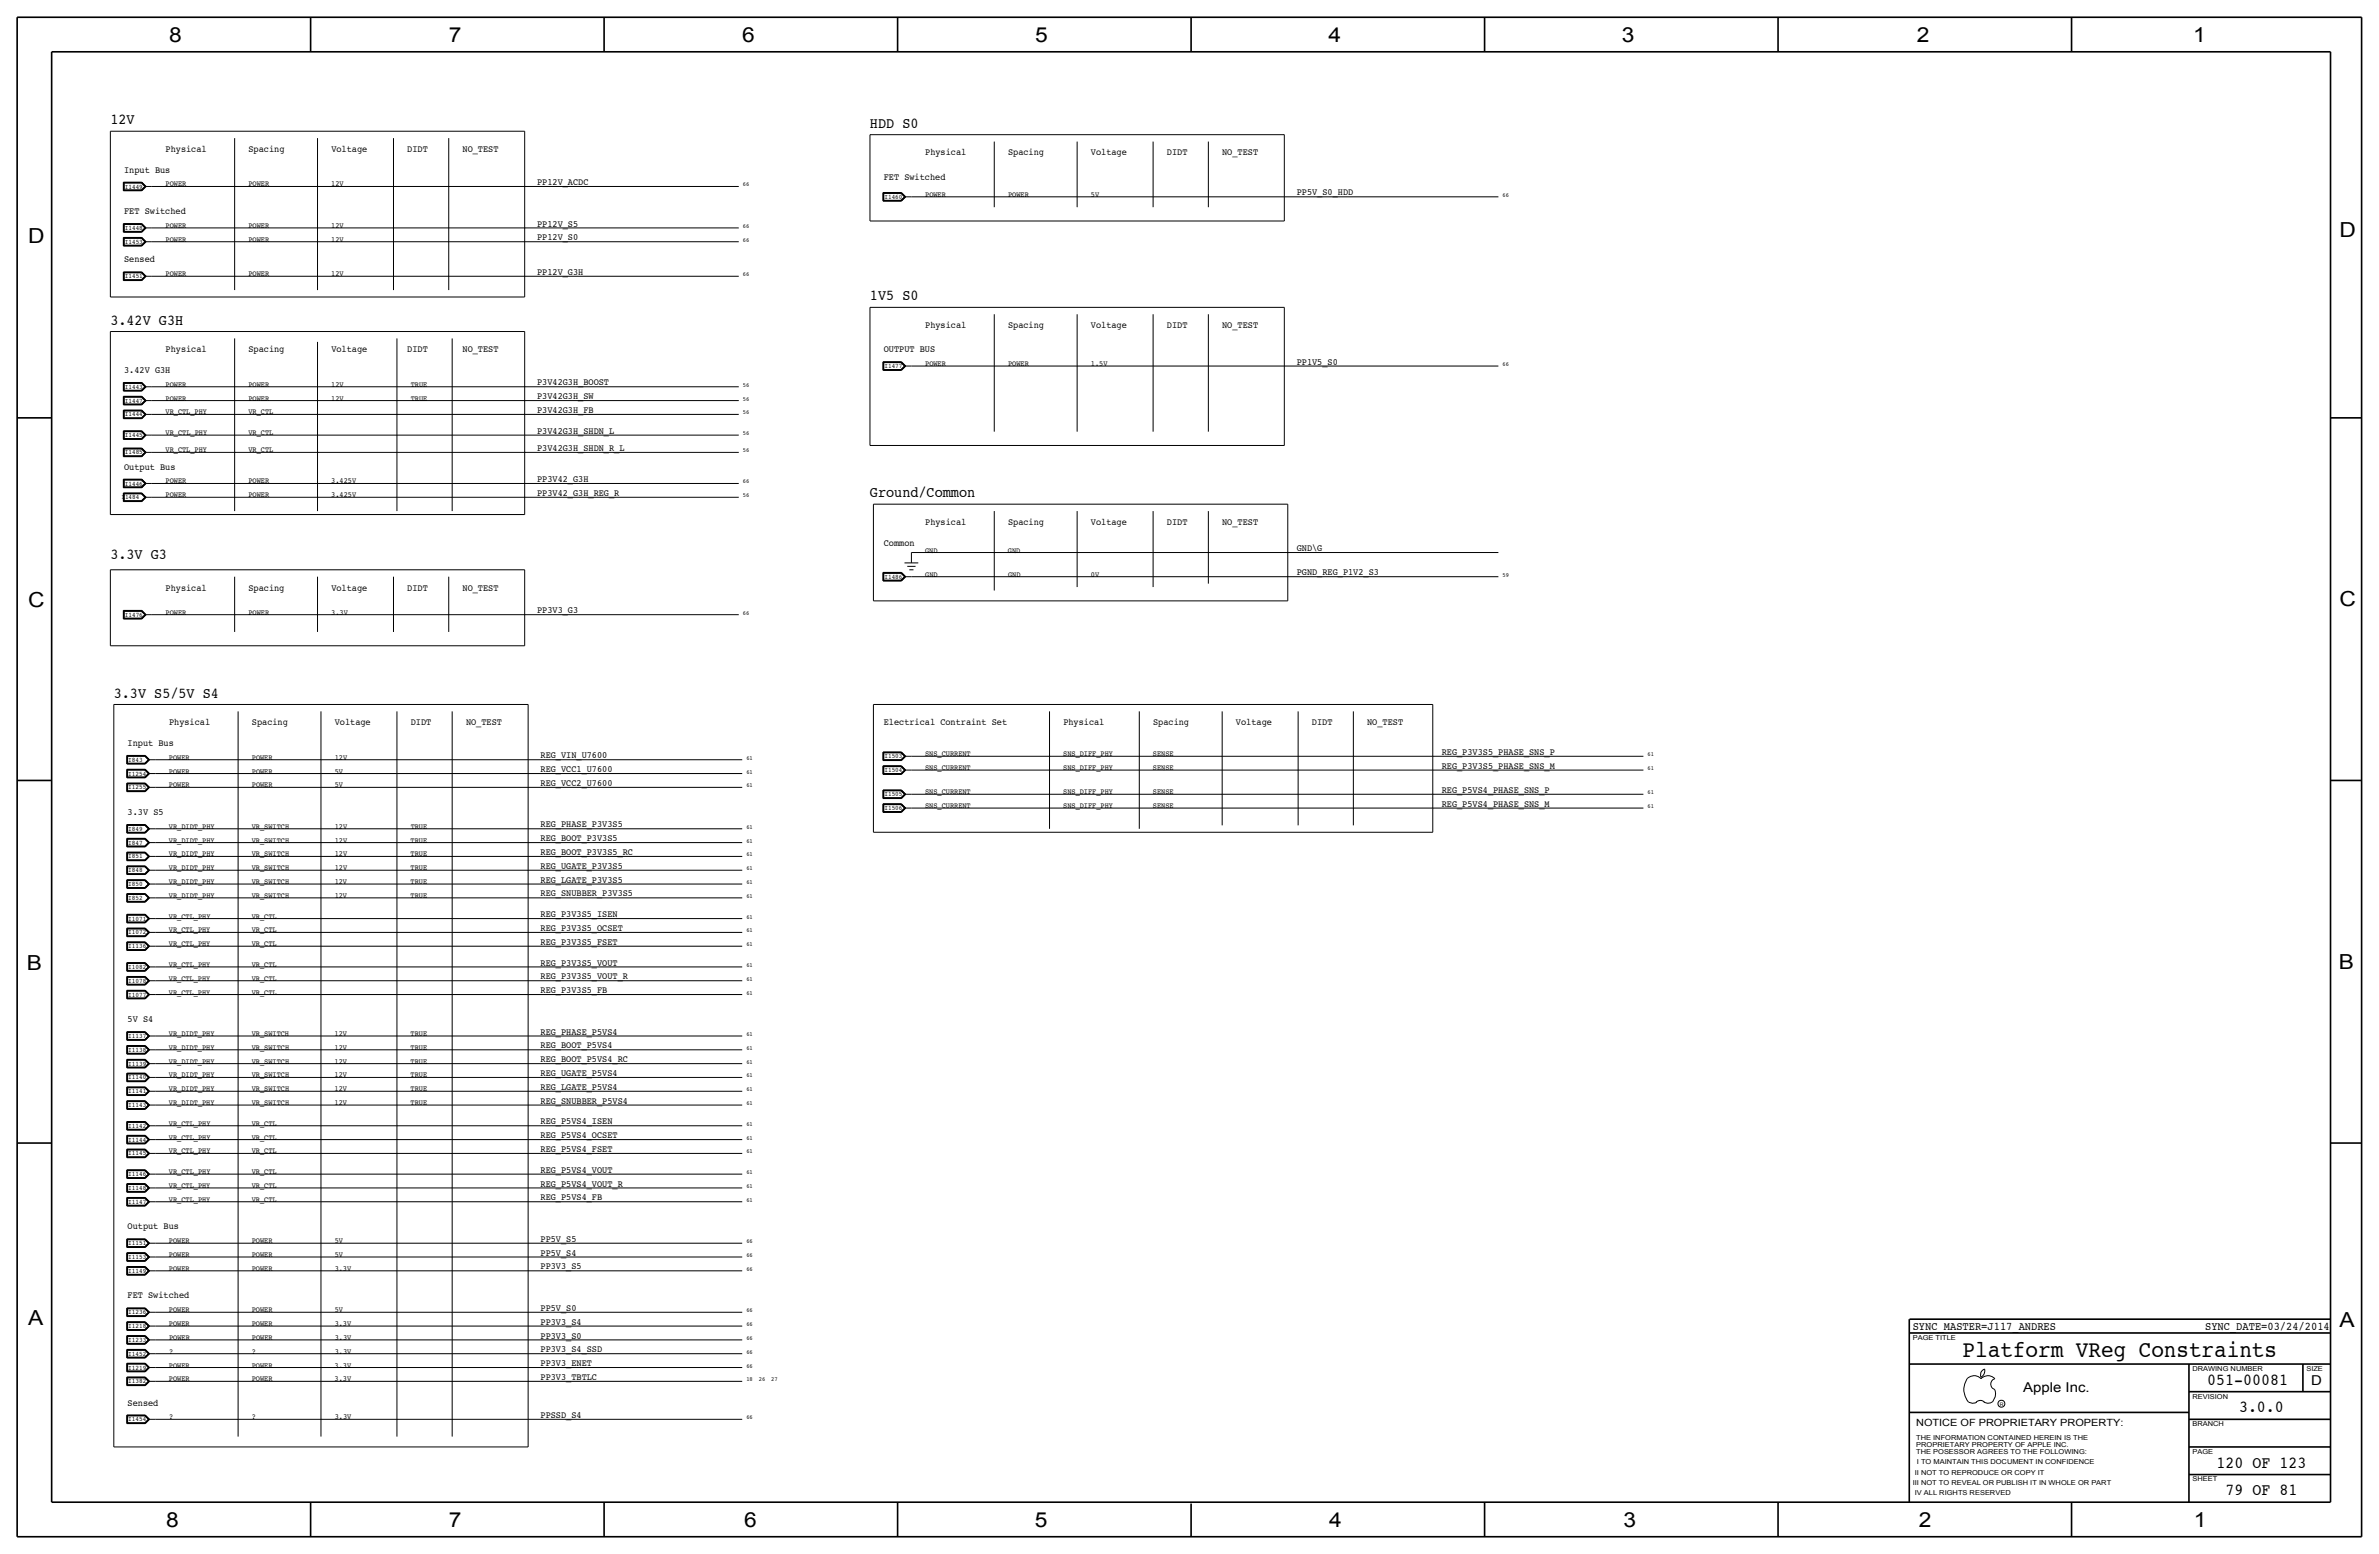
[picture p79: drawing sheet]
<svg xmlns="http://www.w3.org/2000/svg" width="875mm" height="572mm" viewBox="0 0 875 572" stroke-linecap="round" stroke-linejoin="round" font-family="sans-serif">
<defs><g id="words">
<text font-size="8.6" x="721.9" y="499.1">Platform VReg Constraints</text>
<g font-size="7.6">
<text x="62.2" y="15.5">8</text>
<text x="165" y="15.5">7</text>
<text x="273" y="15.5">6</text>
<text x="380.7" y="15.5">5</text>
<text x="488.6" y="15.5">4</text>
<text x="596.6" y="15.5">3</text>
<text x="705.1" y="15.5">2</text>
<text x="806.7" y="15.5">1</text>
<text x="10.4" y="89.4">D</text>
<text x="860.5" y="87.1">D</text>
<text x="10.4" y="223.3">C</text>
<text x="860.5" y="222.8">C</text>
<text x="9.8" y="356.6">B</text>
<text x="860.2" y="356.4">B</text>
<text x="10.4" y="487.4">A</text>
<text x="860.5" y="488.2">A</text>
<text x="61.2" y="561.6">8</text>
<text x="165" y="561.6">7</text>
<text x="273.8" y="561.6">6</text>
<text x="380.7" y="561.6">5</text>
<text x="488.9" y="561.6">4</text>
<text x="597.1" y="561.6">3</text>
<text x="705.8" y="561.6">2</text>
<text x="806.9" y="561.6">1</text>
</g>
<g font-size="6.2">
<text x="811.9" y="509.3">051-00081</text>
<text x="823.6" y="519.4">3.0.0</text>
<text x="815.3" y="539.8">120 OF 123</text>
<text x="818.6" y="549.9">79 OF 81</text>
</g>
<g font-size="5.6">
<text x="40.6" y="45.7">12V</text>
<text x="320" y="47">HDD S0</text>
<text x="320" y="110.5">1V5 S0</text>
<text x="40.6" y="119.4">3.42V G3H</text>
<text x="320" y="182.9">Ground/Common</text>
<text x="40.6" y="205.7">3.3V G3</text>
<text x="41.9" y="256.5">3.3V S5/5V S4</text>
</g>
<g font-size="5">
<text x="850.1" y="509.3">D</text>
<text x="744.2" y="511.8">Apple Inc.</text>
</g>
<g font-size="4.3">
<text x="703.5" y="488.9">SYNC_MASTER=J117_ANDRES</text>
<text x="811.1" y="488.9">SYNC_DATE=03/24/2014</text>
</g>
<text font-size="3.7" x="704.8" y="524.5">NOTICE OF PROPRIETARY PROPERTY:</text>
<g font-size="3.5">
<text x="60.9" y="55.9">Physical</text>
<text x="91.4" y="55.9">Spacing</text>
<text x="121.9" y="55.9">Voltage</text>
<text x="149.8" y="55.9">DIDT</text>
<text x="170.1" y="55.9">NO_TEST</text>
<text x="340.3" y="57.2">Physical</text>
<text x="370.8" y="57.2">Spacing</text>
<text x="401.3" y="57.2">Voltage</text>
<text x="429.2" y="57.2">DIDT</text>
<text x="449.5" y="57.2">NO_TEST</text>
<text x="45.7" y="63.5">Input Bus</text>
<text x="197.6" y="68.1">PP12V_ACDC</text>
<text x="325.1" y="66">FET Switched</text>
<text x="477" y="71.9">PP5V_S0_HDD</text>
<text x="45.7" y="78.7">FET Switched</text>
<text x="197.6" y="83.3">PP12V_S5</text>
<text x="197.6" y="88.4">PP12V_S0</text>
<text x="45.7" y="96.5">Sensed</text>
<text x="197.6" y="101.1">PP12V_G3H</text>
<text x="340.3" y="120.7">Physical</text>
<text x="370.8" y="120.7">Spacing</text>
<text x="401.3" y="120.7">Voltage</text>
<text x="429.2" y="120.7">DIDT</text>
<text x="449.5" y="120.6">NO_TEST</text>
<text x="60.9" y="129.5">Physical</text>
<text x="91.4" y="129.5">Spacing</text>
<text x="121.9" y="129.5">Voltage</text>
<text x="149.8" y="129.5">DIDT</text>
<text x="170.1" y="129.5">NO_TEST</text>
<text x="325.1" y="129.5">OUTPUT BUS</text>
<text x="45.7" y="137.2">3.42V G3H</text>
<text x="477" y="134.1">PP1V5_S0</text>
<text x="197.6" y="141.7">P3V42G3H_BOOST</text>
<text x="197.6" y="146.8">P3V42G3H_SW</text>
<text x="197.6" y="151.9">P3V42G3H_FB</text>
<text x="197.6" y="159.5">P3V42G3H_SHDN_L</text>
<text x="197.6" y="165.9">P3V42G3H_SHDN_R_L</text>
<text x="45.7" y="172.7">Output Bus</text>
<text x="197.6" y="177.3">PP3V42_G3H</text>
<text x="197.6" y="182.4">PP3V42_G3H_REG_R</text>
<text x="340.3" y="193">Physical</text>
<text x="370.8" y="193">Spacing</text>
<text x="401.3" y="193">Voltage</text>
<text x="429.2" y="193">DIDT</text>
<text x="449.5" y="193">NO_TEST</text>
<text x="325.1" y="200.7">Common</text>
<text x="477" y="202.7">GND\G</text>
<text x="477" y="211.6">PGND_REG_P1V2_S3</text>
<text x="60.9" y="217.2">Physical</text>
<text x="91.4" y="217.2">Spacing</text>
<text x="121.9" y="217.2">Voltage</text>
<text x="149.8" y="217.2">DIDT</text>
<text x="170.1" y="217.2">NO_TEST</text>
<text x="197.6" y="225.5">PP3V3_G3</text>
<text x="62.2" y="266.7">Physical</text>
<text x="92.7" y="266.7">Spacing</text>
<text x="123.1" y="266.7">Voltage</text>
<text x="151.1" y="266.7">DIDT</text>
<text x="171.4" y="266.7">NO_TEST</text>
<text x="325.1" y="266.7">Electrical Contraint Set</text>
<text x="391.1" y="266.7">Physical</text>
<text x="424.1" y="266.7">Spacing</text>
<text x="454.6" y="266.7">Voltage</text>
<text x="482.5" y="266.7">DIDT</text>
<text x="502.9" y="266.7">NO_TEST</text>
<text x="46.9" y="274.3">Input Bus</text>
<text x="198.8" y="278.9">REG_VIN_U7600</text>
<text x="530.3" y="277.6">REG_P3V3S5_PHASE_SNS_P</text>
<text x="198.8" y="284">REG_VCC1_U7600</text>
<text x="530.3" y="282.7">REG_P3V3S5_PHASE_SNS_M</text>
<text x="198.8" y="289">REG_VCC2_U7600</text>
<text x="530.3" y="291.6">REG_P5VS4_PHASE_SNS_P</text>
<text x="46.9" y="299.7">3.3V S5</text>
<text x="530.3" y="296.7">REG_P5VS4_PHASE_SNS_M</text>
<text x="198.8" y="304.3">REG_PHASE_P3V3S5</text>
<text x="198.8" y="309.4">REG_BOOT_P3V3S5</text>
<text x="198.8" y="314.4">REG_BOOT_P3V3S5_RC</text>
<text x="198.8" y="319.5">REG_UGATE_P3V3S5</text>
<text x="198.8" y="324.6">REG_LGATE_P3V3S5</text>
<text x="198.8" y="329.7">REG_SNUBBER_P3V3S5</text>
<text x="198.8" y="337.3">REG_P3V3S5_ISEN</text>
<text x="198.8" y="347.5">REG_P3V3S5_FSET</text>
<text x="198.8" y="342.4">REG_P3V3S5_OCSET</text>
<text x="198.8" y="355.1">REG_P3V3S5_VOUT</text>
<text x="198.8" y="365.2">REG_P3V3S5_FB</text>
<text x="198.8" y="360.2">REG_P3V3S5_VOUT_R</text>
<text x="46.9" y="375.9">5V S4</text>
<text x="198.8" y="380.5">REG_PHASE_P5VS4</text>
<text x="198.8" y="385.6">REG_BOOT_P5VS4</text>
<text x="198.8" y="395.7">REG_UGATE_P5VS4</text>
<text x="198.8" y="390.7">REG_BOOT_P5VS4_RC</text>
<text x="198.8" y="400.8">REG_LGATE_P5VS4</text>
<text x="198.8" y="405.9">REG_SNUBBER_P5VS4</text>
<text x="198.8" y="413.5">REG_P5VS4_ISEN</text>
<text x="198.8" y="418.6">REG_P5VS4_OCSET</text>
<text x="198.8" y="423.7">REG_P5VS4_FSET</text>
<text x="198.8" y="431.3">REG_P5VS4_VOUT</text>
<text x="198.8" y="436.4">REG_P5VS4_VOUT_R</text>
<text x="198.8" y="441.4">REG_P5VS4_FB</text>
<text x="46.9" y="452.1">Output Bus</text>
<text x="198.8" y="461.8">PP5V_S4</text>
<text x="198.8" y="456.7">PP5V_S5</text>
<text x="198.8" y="466.8">PP3V3_S5</text>
<text x="46.9" y="477.5">FET Switched</text>
<text x="198.8" y="482.1">PP5V_S0</text>
<text x="198.8" y="487.2">PP3V3_S4</text>
<text x="198.8" y="497.3">PP3V3_S4_SSD</text>
<text x="198.8" y="492.3">PP3V3_S0</text>
<text x="198.8" y="502.4">PP3V3_ENET</text>
<text x="198.8" y="507.5">PP3V3_TBTLC</text>
<text x="46.9" y="516.9">Sensed</text>
<text x="198.8" y="521.5">PPSSD_S4</text>
</g>
<g font-size="2.9">
<text x="60.9" y="68.6">POWER</text>
<text x="91.4" y="68.6">POWER</text>
<text x="121.9" y="68.6">12V</text>
<text x="340.3" y="72.4">POWER</text>
<text x="370.8" y="72.4">POWER</text>
<text x="401.3" y="72.4">5V</text>
<text x="60.9" y="83.8">POWER</text>
<text x="91.4" y="83.8">POWER</text>
<text x="121.9" y="83.8">12V</text>
<text x="60.9" y="88.9">POWER</text>
<text x="91.4" y="88.9">POWER</text>
<text x="121.9" y="88.9">12V</text>
<text x="60.9" y="101.6">POWER</text>
<text x="91.4" y="101.6">POWER</text>
<text x="121.9" y="101.6">12V</text>
<text x="340.3" y="134.6">POWER</text>
<text x="370.8" y="134.6">POWER</text>
<text x="401.3" y="134.6">1.5V</text>
<text x="60.9" y="142.2">POWER</text>
<text x="91.4" y="142.2">POWER</text>
<text x="121.9" y="142.2">12V</text>
<text x="151.1" y="142.2">TRUE</text>
<text x="60.9" y="147.3">POWER</text>
<text x="91.4" y="147.3">POWER</text>
<text x="121.9" y="147.3">12V</text>
<text x="151.1" y="147.3">TRUE</text>
<text x="60.9" y="152.4">VR_CTL_PHY</text>
<text x="91.4" y="152.4">VR_CTL</text>
<text x="60.9" y="160">VR_CTL_PHY</text>
<text x="91.4" y="160">VR_CTL</text>
<text x="60.9" y="166.4">VR_CTL_PHY</text>
<text x="91.4" y="166.4">VR_CTL</text>
<text x="60.9" y="177.8">POWER</text>
<text x="91.4" y="177.8">POWER</text>
<text x="121.9" y="177.8">3.425V</text>
<text x="60.9" y="182.9">POWER</text>
<text x="91.4" y="182.9">POWER</text>
<text x="121.9" y="182.9">3.425V</text>
<text x="340.2" y="203.2">GND</text>
<text x="370.7" y="203.2">GND</text>
<text x="340.3" y="212.1">GND</text>
<text x="370.8" y="212.1">GND</text>
<text x="401.3" y="212.1">0V</text>
<text x="60.9" y="226.1">POWER</text>
<text x="91.4" y="226.1">POWER</text>
<text x="121.8" y="226.1">3.3V</text>
<text x="62.2" y="279.4">POWER</text>
<text x="92.6" y="279.4">POWER</text>
<text x="123.1" y="279.4">12V</text>
<text x="340.3" y="278.1">SNS_CURRENT</text>
<text x="391.1" y="278.1">SNS_DIFF_PHY</text>
<text x="424.1" y="278.1">SENSE</text>
<text x="62.2" y="284.5">POWER</text>
<text x="92.6" y="284.5">POWER</text>
<text x="123.1" y="284.5">5V</text>
<text x="340.3" y="283.2">SNS_CURRENT</text>
<text x="391.1" y="283.2">SNS_DIFF_PHY</text>
<text x="424.1" y="283.2">SENSE</text>
<text x="62.2" y="289.6">POWER</text>
<text x="92.6" y="289.6">POWER</text>
<text x="123.1" y="289.6">5V</text>
<text x="340.3" y="292.1">SNS_CURRENT</text>
<text x="391.1" y="292.1">SNS_DIFF_PHY</text>
<text x="424.1" y="292.1">SENSE</text>
<text x="340.3" y="297.2">SNS_CURRENT</text>
<text x="391.1" y="297.2">SNS_DIFF_PHY</text>
<text x="424.1" y="297.2">SENSE</text>
<text x="62.2" y="304.8">VR_DIDT_PHY</text>
<text x="92.6" y="304.8">VR_SWITCH</text>
<text x="123.1" y="304.8">12V</text>
<text x="151.1" y="304.8">TRUE</text>
<text x="62.1" y="309.9">VR_DIDT_PHY</text>
<text x="92.6" y="309.9">VR_SWITCH</text>
<text x="123.1" y="309.9">12V</text>
<text x="151" y="309.9">TRUE</text>
<text x="62.1" y="315">VR_DIDT_PHY</text>
<text x="92.6" y="315">VR_SWITCH</text>
<text x="123.1" y="315">12V</text>
<text x="151" y="315">TRUE</text>
<text x="62.1" y="320">VR_DIDT_PHY</text>
<text x="92.6" y="320">VR_SWITCH</text>
<text x="123.1" y="320">12V</text>
<text x="151" y="320">TRUE</text>
<text x="62.1" y="325.1">VR_DIDT_PHY</text>
<text x="92.6" y="325.1">VR_SWITCH</text>
<text x="123.1" y="325.1">12V</text>
<text x="151" y="325.1">TRUE</text>
<text x="62.1" y="330.2">VR_DIDT_PHY</text>
<text x="92.6" y="330.2">VR_SWITCH</text>
<text x="123.1" y="330.2">12V</text>
<text x="151" y="330.2">TRUE</text>
<text x="62.1" y="337.8">VR_CTL_PHY</text>
<text x="92.6" y="337.8">VR_CTL</text>
<text x="62.1" y="348">VR_CTL_PHY</text>
<text x="62.1" y="342.9">VR_CTL_PHY</text>
<text x="92.6" y="348">VR_CTL</text>
<text x="92.6" y="342.9">VR_CTL</text>
<text x="62.1" y="355.6">VR_CTL_PHY</text>
<text x="92.6" y="355.6">VR_CTL</text>
<text x="62.1" y="365.8">VR_CTL_PHY</text>
<text x="62.1" y="360.7">VR_CTL_PHY</text>
<text x="92.6" y="365.8">VR_CTL</text>
<text x="92.6" y="360.7">VR_CTL</text>
<text x="62.1" y="381">VR_DIDT_PHY</text>
<text x="92.6" y="381">VR_SWITCH</text>
<text x="123.1" y="381">12V</text>
<text x="151" y="381">TRUE</text>
<text x="62.1" y="386.1">VR_DIDT_PHY</text>
<text x="92.6" y="386.1">VR_SWITCH</text>
<text x="123.1" y="386.1">12V</text>
<text x="151" y="386.1">TRUE</text>
<text x="62.1" y="391.2">VR_DIDT_PHY</text>
<text x="92.6" y="391.2">VR_SWITCH</text>
<text x="123.1" y="391.2">12V</text>
<text x="151" y="391.2">TRUE</text>
<text x="62.1" y="396.2">VR_DIDT_PHY</text>
<text x="62.1" y="401.3">VR_DIDT_PHY</text>
<text x="92.6" y="396.2">VR_SWITCH</text>
<text x="92.6" y="401.3">VR_SWITCH</text>
<text x="123.1" y="396.2">12V</text>
<text x="123.1" y="401.3">12V</text>
<text x="151" y="396.2">TRUE</text>
<text x="151" y="401.3">TRUE</text>
<text x="62.1" y="406.4">VR_DIDT_PHY</text>
<text x="92.6" y="406.4">VR_SWITCH</text>
<text x="123.1" y="406.4">12V</text>
<text x="151" y="406.4">TRUE</text>
<text x="62.1" y="414">VR_CTL_PHY</text>
<text x="62.1" y="419.1">VR_CTL_PHY</text>
<text x="92.6" y="414">VR_CTL</text>
<text x="92.6" y="419.1">VR_CTL</text>
<text x="62.1" y="424.2">VR_CTL_PHY</text>
<text x="92.6" y="424.2">VR_CTL</text>
<text x="62.1" y="431.8">VR_CTL_PHY</text>
<text x="92.6" y="431.8">VR_CTL</text>
<text x="62.1" y="436.9">VR_CTL_PHY</text>
<text x="92.6" y="436.9">VR_CTL</text>
<text x="62.1" y="442">VR_CTL_PHY</text>
<text x="92.6" y="442">VR_CTL</text>
<text x="62.1" y="457.2">POWER</text>
<text x="92.6" y="457.2">POWER</text>
<text x="123.1" y="457.2">5V</text>
<text x="62.1" y="462.3">POWER</text>
<text x="62.1" y="467.4">POWER</text>
<text x="92.6" y="462.3">POWER</text>
<text x="92.6" y="467.4">POWER</text>
<text x="123.1" y="467.4">3.3V</text>
<text x="123.1" y="462.3">5V</text>
<text x="62.1" y="482.6">POWER</text>
<text x="92.6" y="482.6">POWER</text>
<text x="123.1" y="482.6">5V</text>
<text x="62.1" y="487.7">POWER</text>
<text x="92.6" y="487.7">POWER</text>
<text x="123.1" y="487.7">3.3V</text>
<text x="62.2" y="492.8">POWER</text>
<text x="62.2" y="497.8">?</text>
<text x="92.7" y="492.8">POWER</text>
<text x="92.7" y="497.8">?</text>
<text x="123.1" y="492.8">3.3V</text>
<text x="123.1" y="497.8">3.3V</text>
<text x="62.1" y="502.9">POWER</text>
<text x="92.6" y="502.9">POWER</text>
<text x="123.1" y="502.9">3.3V</text>
<text x="62.1" y="508">POWER</text>
<text x="92.6" y="508">POWER</text>
<text x="123.1" y="508">3.3V</text>
<text x="62.2" y="522">?</text>
<text x="92.7" y="522">?</text>
<text x="123.1" y="522">3.3V</text>
</g>
<g font-size="2.5">
<text x="45.9" y="69.3">I1449</text>
<text x="325.3" y="73.1">I1460</text>
<text x="45.9" y="89.7">I1453</text>
<text x="45.9" y="84.6">I1448</text>
<text x="45.9" y="102.4">I1451</text>
<text x="325.3" y="135.4">I1477</text>
<text x="45.9" y="143">I1443</text>
<text x="45.9" y="148.1">I1447</text>
<text x="45.9" y="153.2">I1444</text>
<text x="45.9" y="160.8">I1445</text>
<text x="45.9" y="167.1">I1485</text>
<text x="45.9" y="178.6">I1446</text>
<text x="44.7" y="183.6">I1484</text>
<text x="325.3" y="212.8">I1486</text>
<text x="45.9" y="226.8">I1476</text>
<text x="47.2" y="280.2">I843</text>
<text x="325.3" y="278.9">I1503</text>
<text x="47.2" y="285.2">I1254</text>
<text x="325.3" y="284">I1504</text>
<text x="47.2" y="290.3">I1255</text>
<text x="325.3" y="292.9">I1505</text>
<text x="325.3" y="297.9">I1506</text>
<text x="47.2" y="305.6">I849</text>
<text x="47.2" y="310.6">I847</text>
<text x="47.2" y="315.7">I851</text>
<text x="47.2" y="320.8">I848</text>
<text x="47.2" y="325.9">I850</text>
<text x="47.2" y="331">I852</text>
<text x="47.2" y="338.6">I1071</text>
<text x="47.2" y="343.6">I1072</text>
<text x="47.2" y="348.7">I1136</text>
<text x="47.2" y="356.3">I1082</text>
<text x="47.2" y="361.4">I1078</text>
<text x="47.2" y="366.5">I1077</text>
<text x="47.2" y="381.7">I1137</text>
<text x="47.2" y="386.8">I1138</text>
<text x="47.2" y="391.9">I1139</text>
<text x="47.2" y="397">I1140</text>
<text x="47.2" y="407.2">I1143</text>
<text x="47.2" y="402.1">I1141</text>
<text x="47.2" y="419.9">I1144</text>
<text x="47.2" y="414.8">I1142</text>
<text x="47.2" y="424.9">I1145</text>
<text x="47.2" y="437.6">I1148</text>
<text x="47.2" y="432.6">I1146</text>
<text x="47.2" y="442.7">I1147</text>
<text x="47.2" y="458">I1151</text>
<text x="47.2" y="463">I1153</text>
<text x="47.2" y="468.1">I1149</text>
<text x="47.2" y="483.4">I1236</text>
<text x="47.2" y="488.4">I1218</text>
<text x="47.2" y="493.5">I1233</text>
<text x="703.5" y="492.8">PAGE TITLE</text>
<text x="47.2" y="498.6">I1452</text>
<text x="47.2" y="503.7">I1219</text>
<text x="47.2" y="508.8">I1382</text>
<text x="806.4" y="504.2">DRAWING NUMBER</text>
<text x="848.3" y="504.2">SIZE</text>
<text x="806.4" y="514.4">REVISION</text>
<text x="47.2" y="522.7">I1454</text>
<text x="806.4" y="524.5">BRANCH</text>
<text x="704.8" y="532.1">PROPRIETARY PROPERTY OF APPLE INC.</text>
<text x="704.8" y="529.6">THE INFORMATION CONTAINED HEREIN IS THE</text>
<text x="704.8" y="534.7">THE POSESSOR AGREES TO THE FOLLOWING:</text>
<text x="705.1" y="538.5">I TO MAINTAIN THIS DOCUMENT IN CONFIDENCE</text>
<text x="806.4" y="534.7">PAGE</text>
<text x="704.3" y="542.3">II NOT TO REPRODUCE OR COPY IT</text>
<text x="806.4" y="544.8">SHEET</text>
<text x="703.5" y="546.1">III NOT TO REVEAL OR PUBLISH IT IN WHOLE OR PART</text>
<text x="704.3" y="549.9">IV ALL RIGHTS RESERVED</text>
</g>
<g font-size="2.3">
<text x="273.3" y="68.6">66</text>
<text x="552.7" y="72.4">66</text>
<text x="273.3" y="83.8">66</text>
<text x="273.3" y="88.9">66</text>
<text x="273.3" y="101.6">66</text>
<text x="552.7" y="134.6">66</text>
<text x="273.3" y="142.2">56</text>
<text x="273.3" y="147.3">56</text>
<text x="273.3" y="152.4">56</text>
<text x="273.3" y="160">56</text>
<text x="273.3" y="166.4">56</text>
<text x="273.3" y="177.8">66</text>
<text x="273.3" y="182.9">56</text>
<text x="552.7" y="212.1">59</text>
<text x="273.3" y="226.1">66</text>
<text x="274.5" y="279.4">61</text>
<text x="606" y="278.1">61</text>
<text x="274.5" y="284.5">61</text>
<text x="606" y="283.2">61</text>
<text x="274.5" y="289.6">61</text>
<text x="606" y="292.1">61</text>
<text x="606" y="297.2">61</text>
<text x="274.5" y="304.8">61</text>
<text x="274.5" y="309.9">61</text>
<text x="274.5" y="315">61</text>
<text x="274.5" y="320">61</text>
<text x="274.5" y="325.1">61</text>
<text x="274.5" y="330.2">61</text>
<text x="274.5" y="337.8">61</text>
<text x="274.5" y="348">61</text>
<text x="274.5" y="342.9">61</text>
<text x="274.5" y="355.6">61</text>
<text x="274.5" y="365.8">61</text>
<text x="274.5" y="360.7">61</text>
<text x="274.5" y="381">61</text>
<text x="274.5" y="386.1">61</text>
<text x="274.5" y="391.2">61</text>
<text x="274.5" y="396.2">61</text>
<text x="274.5" y="401.3">61</text>
<text x="274.5" y="406.4">61</text>
<text x="274.5" y="414">61</text>
<text x="274.5" y="419.1">61</text>
<text x="274.5" y="424.2">61</text>
<text x="274.5" y="431.8">61</text>
<text x="274.5" y="436.9">61</text>
<text x="274.5" y="442">61</text>
<text x="274.5" y="457.2">66</text>
<text x="274.5" y="467.4">66</text>
<text x="274.5" y="462.3">66</text>
<text x="274.5" y="482.6">66</text>
<text x="274.5" y="487.7">66</text>
<text x="274.5" y="497.8">66</text>
<text x="274.5" y="492.8">66</text>
<text x="274.5" y="502.9">66</text>
<text x="274.5" y="508">18</text>
<text x="279.1" y="508">26</text>
<text x="283.7" y="508">27</text>
<text x="274.5" y="522">66</text>
</g>
<text font-size="1.8" x="735.5" y="516.9">R</text>
</g></defs>
<g fill="none" stroke="#000" stroke-width=".37">
<path d="M40.6 48.3v60.9zM40.6 48.3h152.4zM86.3 50.8v55.9zM116.8 50.8v55.9zM144.7 50.8v55.9zM165 50.8v55.9zM193 48.3v60.9zM320 49.5v31.8zM320 49.5h152.4zM365.7 52.1v24.1zM396.2 52.1v24.1zM424.1 52.1v24.1z"/>
<path d="M444.4 52.1v24.1zM472.4 49.5v31.8zM45.4 67v3.2zM45.4 70.2h6.8zM45.4 67h6.8zM45.5 67.1h6.6zM45.5 67.1v3zM45.5 70.1h6.6zM45.6 67.2v2.8zM45.6 70h6.5zM45.6 67.2h6.5zM45.7 67.3h6.3z"/>
<path d="M45.7 67.3v2.6zM45.7 69.9h6.3zM52 67.3l1.3 1.3zM52.1 70l1.3-1.4zM52.1 67.2l1.3 1.4zM52.1 67.1l1.5 1.5zM52.1 70.1l1.5-1.5zM52.2 70.2l1.5-1.6zM52.2 67l1.5 1.6zM53.3 68.6l-1.3 1.3zM53.3 68.6h2.5zM55.8 68.6h215.9z"/>
<path d="M324.8 70.8v3.2zM324.8 74h6.8zM324.8 70.8h6.8zM324.9 70.9v3zM324.9 73.9h6.6zM324.9 70.9h6.6zM325 71h6.5zM325 71v2.8zM325 73.8h6.5zM325.1 71.1h6.3zM325.1 71.1v2.6zM325.1 73.7h6.3z"/>
<path d="M331.4 71.1l1.3 1.3zM331.5 73.8l1.3-1.4zM331.5 71l1.3 1.4zM331.5 70.9l1.5 1.5zM331.5 73.9l1.5-1.5zM331.6 70.8l1.5 1.6zM331.6 74l1.5-1.6zM332.7 72.4h2.5zM332.7 72.4l-1.3 1.3zM335.2 72.4h215.9zM45.4 87.3v3.2zM45.4 90.5h6.8z"/>
<path d="M45.4 82.2v3.2zM45.4 85.4h6.8zM45.4 87.3h6.8zM45.4 82.2h6.8zM45.5 87.4h6.6zM45.5 82.3h6.6zM45.5 87.4v3zM45.5 90.4h6.6zM45.5 82.3v3zM45.5 85.3h6.6zM45.6 87.5v2.8zM45.6 90.3h6.5z"/>
<path d="M45.6 82.4v2.8zM45.6 85.2h6.5zM45.6 87.5h6.5zM45.6 82.4h6.5zM45.7 87.6h6.3zM45.7 87.6v2.6zM45.7 90.2h6.3zM45.7 82.6h6.3zM45.7 82.6v2.5zM45.7 85.1h6.3zM52 90.2l1.3-1.3zM52 85.1l1.3-1.3z"/>
<path d="M52 87.6l1.3 1.3zM52 82.5l1.3 1.3zM52.1 90.3l1.3-1.4zM52.1 85.2l1.3-1.4zM52.1 87.5l1.3 1.4zM52.1 82.4l1.3 1.4zM52.1 87.4l1.5 1.5zM52.1 82.3l1.5 1.5zM52.1 90.4l1.5-1.5zM52.1 85.3l1.5-1.5zM52.2 90.5l1.5-1.6zM52.2 85.4l1.5-1.6z"/>
<path d="M52.2 87.3l1.5 1.6zM52.2 82.2l1.5 1.6zM53.3 88.9h2.5zM53.3 83.8h2.5zM55.8 88.9h215.9zM55.8 83.8h215.9zM320 81.3h152.4zM40.6 109.2h152.4zM45.4 100v3.2zM45.4 103.2h6.8zM45.4 100h6.8zM45.5 100.1h6.6z"/>
<path d="M45.5 100.1v3zM45.5 103.1h6.6zM45.6 100.2v2.8zM45.6 103h6.5zM45.6 100.2h6.5zM45.7 100.3h6.3zM45.7 100.3v2.6zM45.7 102.9h6.3zM52 102.9l1.3-1.3zM52 100.3l1.3 1.3zM52.1 103l1.3-1.4zM52.1 100.2l1.3 1.4z"/>
<path d="M52.1 100.1l1.5 1.5zM52.1 103.1l1.5-1.5zM52.2 103.2l1.5-1.6zM52.2 100l1.5 1.6zM53.3 101.6h2.5zM55.8 101.6h215.9zM320 113v50.8zM320 113h152.4zM365.7 115.6v43.1zM396.2 115.6v43.1zM424.1 115.6v43.1zM444.4 115.6v43.1z"/>
<path d="M472.4 113v50.8zM40.6 121.9v67.3zM40.6 121.9h152.4zM86.3 124.5v63.5zM116.8 125.7v62.3zM146 124.5v63.5zM166.3 124.5v63.5zM193 121.9v67.3zM324.8 133v3.2zM324.8 136.2h6.8zM324.8 133h6.8zM324.9 133.1v3z"/>
<path d="M324.9 136.1h6.6zM324.9 133.1h6.6zM325 133.2h6.5zM325 133.2v2.8zM325 136h6.5zM325.1 133.4h6.3zM325.1 133.4v2.5zM325.1 135.9h6.3zM331.4 133.3l1.3 1.3zM331.5 136l1.3-1.4zM331.5 133.2l1.3 1.4zM331.5 133.1l1.5 1.5z"/>
<path d="M331.5 136.1l1.5-1.5zM331.6 133l1.5 1.6zM331.6 136.2l1.5-1.6zM332.7 134.6h2.5zM332.7 134.6l-1.3 1.3zM335.2 134.6h215.9zM45.4 145.7v3.2zM45.4 148.9h6.8zM45.4 158.4v3.2zM45.4 150.8v3.2zM45.4 154h6.8zM45.4 140.7v3.1z"/>
<path d="M45.4 143.8h6.8zM45.4 145.7h6.8zM45.4 158.4h6.8zM45.4 150.8h6.8zM45.4 140.7h6.8zM45.5 145.8h6.6zM45.5 158.5h6.6zM45.5 150.9h6.6zM45.5 140.8h6.6zM45.5 145.8v3zM45.5 148.8h6.6zM45.5 158.5v3z"/>
<path d="M45.5 150.9v3zM45.5 153.9h6.6zM45.5 140.8v2.9zM45.5 143.7h6.6zM45.6 145.9v2.8zM45.6 148.7h6.5zM45.6 158.6v2.8zM45.6 151v2.8zM45.6 153.8h6.5zM45.6 140.9v2.7zM45.6 143.6h6.5zM45.6 145.9h6.5z"/>
<path d="M45.6 158.6h6.5zM45.6 151h6.5zM45.6 140.9h6.5zM45.7 146.1h6.3zM45.7 146.1v2.5zM45.7 148.6h6.3zM45.7 158.8h6.3zM45.7 158.8v2.5zM45.7 151.1h6.3zM45.7 151.1v2.6zM45.7 153.7h6.3zM45.7 141h6.3z"/>
<path d="M45.7 141v2.5zM45.7 143.5h6.3zM52 148.6l1.3-1.3zM52 153.7l1.3-1.3zM52 143.5l1.3-1.3zM52 146l1.3 1.3zM52 158.7l1.3 1.3zM52 151.1l1.3 1.3zM52 141l1.3 1.2zM52.1 148.7l1.3-1.4zM52.1 153.8l1.3-1.4zM52.1 143.6l1.3-1.4z"/>
<path d="M52.1 145.9l1.3 1.4zM52.1 158.6l1.3 1.4zM52.1 151l1.3 1.4zM52.1 140.9l1.3 1.3zM52.1 145.8l1.5 1.5zM52.1 158.5l1.5 1.5zM52.1 150.9l1.5 1.5zM52.1 140.8l1.5 1.4zM52.1 148.8l1.5-1.5zM52.1 153.9l1.5-1.5zM52.1 143.7l1.5-1.5zM52.2 145.7l1.5 1.6z"/>
<path d="M52.2 158.4l1.5 1.6zM52.2 150.8l1.5 1.6zM52.2 140.7l1.5 1.5zM53.3 147.3h2.5zM53.3 152.4h2.5zM53.3 142.2h2.5zM53.7 147.3l-1.5 1.6zM53.7 152.4l-1.5 1.6zM53.7 142.2l-1.5 1.6zM55.8 152.4h215.9zM55.8 147.3h215.9zM55.8 142.2h215.9z"/>
<path d="M45.4 164.8v3.1zM45.4 167.9h6.8zM45.4 176.2v3.2zM45.4 179.4h6.8zM45.4 161.6h6.8zM45.4 164.8h6.8zM45.4 176.2h6.8zM45.5 164.9h6.6zM45.5 176.3h6.6zM45.5 164.9v2.9zM45.5 167.8h6.6zM45.5 176.3v3z"/>
<path d="M45.5 179.3h6.6zM45.5 161.5h6.6zM45.6 165v2.7zM45.6 167.7h6.5zM45.6 176.4v2.8zM45.6 179.2h6.5zM45.6 161.4h6.5zM45.6 165h6.5zM45.6 176.4h6.5zM45.7 165.1h6.3zM45.7 165.1v2.5zM45.7 167.6h6.3z"/>
<path d="M45.7 176.5h6.3zM45.7 176.5v2.6zM45.7 179.1h6.3zM45.7 161.3h6.3zM52 167.6l1.3-1.2zM52 179.1l1.3-1.3zM52 161.3l1.3-1.3zM52 165.1l1.3 1.3zM52 176.5l1.3 1.3zM52.1 167.7l1.3-1.3zM52.1 179.2l1.3-1.4zM52.1 161.4l1.3-1.4z"/>
<path d="M52.1 165l1.3 1.4zM52.1 176.4l1.3 1.4zM52.1 164.9l1.5 1.5zM52.1 176.3l1.5 1.5zM52.1 167.8l1.5-1.4zM52.1 179.3l1.5-1.5zM52.1 161.5l1.5-1.5zM52.2 164.8l1.5 1.6zM52.2 176.2l1.5 1.6zM53.3 166.4h2.5zM53.3 177.8h2.5zM53.3 160h2.5z"/>
<path d="M53.7 166.4l-1.5 1.5zM53.7 177.8l-1.5 1.6zM53.7 160l-1.5 1.6zM55.8 166.4h215.9zM55.8 177.8h215.9zM55.8 160h215.9zM320 163.8h152.4zM40.6 189.2h152.4zM45.4 181.3v3.2zM45.4 184.5h6.8zM45.4 181.3h6.8zM45.5 181.4h6.6z"/>
<path d="M45.5 181.4v3zM45.5 184.4h6.6zM45.6 181.5v2.8zM45.6 184.3h6.5zM45.6 181.5h6.5zM45.7 181.6h6.3zM45.7 181.6v2.6zM45.7 184.2h6.3zM52 184.2l1.3-1.3zM52 181.6l1.3 1.3zM52.1 184.3l1.3-1.4zM52.1 181.5l1.3 1.4z"/>
<path d="M52.1 181.4l1.5 1.5zM52.1 184.4l1.5-1.5zM52.2 181.3l1.5 1.6zM53.3 182.9h2.5zM53.7 182.9l-1.5 1.6zM55.8 182.9h215.9zM321.3 185.4h152.4zM321.3 185.4v35.6zM365.7 188v29.2zM396.2 188v27.9zM424.1 188v27.9zM444.4 188v26.6z"/>
<path d="M473.7 185.4v35.6zM40.6 209.6v27.9zM40.6 209.6h152.4zM86.3 212.1v20.3zM116.8 212.1v20.3zM144.7 212.1v20.3zM165 212.1v20.3zM193 209.6v27.9zM324.8 210.5v3.2zM324.8 213.7h6.8zM324.8 210.5h6.8zM324.9 210.6v3z"/>
<path d="M324.9 213.6h6.6zM324.9 210.6h6.6zM325 210.7h6.5zM325 210.7v2.8zM325 213.5h6.5zM325.1 210.8h6.3zM325.1 210.8v2.6zM325.1 213.4h6.3zM331.4 210.8l1.3 1.3zM331.5 213.5l1.3-1.4zM331.5 210.7l1.3 1.4zM331.5 210.6l1.5 1.5z"/>
<path d="M331.5 213.6l1.5-1.5zM331.6 210.5l1.5 1.6zM331.6 213.7l1.5-1.6zM332.7 212.1h2.5zM332.7 212.1l-1.3 1.3zM332.7 207h5.1zM333.7 208.3h3.1zM334.5 209.6h1.5zM335.2 203.2h215.9zM335.2 203.2v1.3zM335.2 212.1h215.9zM335.2 204.5v2.5z"/>
<path d="M40.6 237.5h152.4zM45.4 224.5v3.1zM45.4 227.6h6.8zM45.4 224.5h6.8zM45.5 224.6h6.6zM45.5 224.6v2.9zM45.5 227.5h6.6zM45.6 224.7v2.7zM45.6 227.4h6.5zM45.6 224.7h6.5zM45.7 224.8h6.3zM45.7 224.8v2.5z"/>
<path d="M45.7 227.3h6.3zM52 227.3l1.3-1.2zM52 224.8l1.3 1.3zM52.1 227.4l1.3-1.3zM52.1 224.7l1.3 1.4zM52.1 224.6l1.5 1.5zM52.1 227.5l1.5-1.4zM52.2 227.6l1.5-1.5zM52.2 224.5l1.5 1.6zM53.3 226.1h2.5zM55.8 226.1h215.9zM321.3 221h152.4z"/>
<path d="M41.9 259.1v273zM41.9 259.1h152.4zM194.3 259.1v273zM321.3 259.1h205.7zM321.3 259.1v47zM527 259.1v47zM46.6 277.8v3.2zM46.6 277.8h6.8zM46.7 277.9h6.7zM46.7 277.9v3zM46.8 278h6.5zM46.8 278v2.8z"/>
<path d="M46.9 278.1h6.4zM46.9 278.1v2.6zM53.3 278.1l1.3 1.3zM53.3 278l1.4 1.4zM53.4 277.9l1.5 1.5zM53.4 277.8l1.6 1.6zM54.6 279.4h2.5zM54.7 279.4l-1.4 1.4zM55 279.4l-1.6 1.6zM57.1 279.4h215.9zM87.6 261.6v266.7zM118.1 261.6v266.7z"/>
<path d="M146 261.6v266.7zM166.3 261.6v266.7zM324.8 276.6v3.1zM324.8 279.7h6.8zM324.8 276.6h6.8zM324.9 276.7v2.9zM324.9 279.6h6.6zM324.9 276.7h6.6zM325 276.8h6.5zM325 276.8v2.7zM325 279.5h6.5zM325.1 276.9h6.3z"/>
<path d="M325.1 276.9v2.5zM325.1 279.4h6.3zM331.4 279.4l1.3-1.3zM331.4 276.9l1.3 1.2zM331.5 279.5l1.3-1.4zM331.5 276.8l1.3 1.3zM331.5 276.7l1.5 1.4zM331.5 279.6l1.5-1.5zM331.6 276.6l1.5 1.5zM331.6 279.7l1.5-1.6zM332.7 278.1h2.5zM335.2 278.1h269.3z"/>
<path d="M386 261.6v43.2zM419 261.6v43.2zM449.5 261.6v41.9zM477.5 261.6v41.9zM497.8 261.6v41.9zM46.6 281h6.8zM46.6 288v3.1zM46.6 291.1h6.8zM46.6 282.9v3.2zM46.6 286.1h6.8zM46.6 288h6.8zM46.6 282.9h6.8z"/>
<path d="M46.7 288.1h6.7zM46.7 283h6.7zM46.7 280.9h6.7zM46.7 288.1v2.9zM46.7 291h6.7zM46.7 283v3zM46.7 286h6.7zM46.8 288.2h6.5zM46.8 283.1h6.5zM46.8 280.8h6.5zM46.8 288.2v2.7zM46.8 290.9h6.5z"/>
<path d="M46.8 283.1v2.8zM46.8 285.9h6.5zM46.9 280.7h6.4zM46.9 288.3h6.4zM46.9 288.3v2.5zM46.9 290.8h6.4zM46.9 283.2h6.4zM46.9 283.2v2.5zM46.9 285.8h6.4zM53.3 280.7l1.3-1.3zM53.3 290.8l1.3-1.2zM53.3 285.8l1.3-1.3z"/>
<path d="M53.3 288.3l1.3 1.3zM53.3 283.2l1.3 1.3zM53.3 288.2l1.4 1.4zM53.3 283.1l1.4 1.4zM53.4 280.9l1.5-1.5zM53.4 291l1.5-1.4zM53.4 286l1.5-1.5zM53.4 288.1l1.5 1.5zM53.4 283l1.5 1.5zM53.4 288l1.6 1.6zM53.4 282.9l1.6 1.6zM53.4 286.1l1.6-1.6z"/>
<path d="M54.6 289.6h2.5zM54.6 284.5h2.5zM54.7 289.6l-1.4 1.3zM54.7 284.5l-1.4 1.4zM55 289.6l-1.6 1.5zM57.1 284.5h215.9zM57.1 289.6h215.9zM324.8 295.6v3.2zM324.8 298.8h6.8zM324.8 290.5v3.2zM324.8 293.7h6.8zM324.8 281.6v3.2z"/>
<path d="M324.8 284.8h6.8zM324.8 295.6h6.8zM324.8 290.5h6.8zM324.8 281.6h6.8zM324.9 295.7v3zM324.9 298.7h6.6zM324.9 290.6v3zM324.9 293.6h6.6zM324.9 281.7v3zM324.9 284.7h6.6zM324.9 295.7h6.6zM324.9 290.6h6.6z"/>
<path d="M324.9 281.7h6.6zM325 295.8h6.5zM325 290.7h6.5zM325 281.8h6.5zM325 295.8v2.8zM325 298.6h6.5zM325 290.7v2.8zM325 293.5h6.5zM325 281.8v2.8zM325 284.6h6.5zM325.1 295.9h6.3zM325.1 290.8h6.3z"/>
<path d="M325.1 281.9h6.3zM325.1 295.9v2.5zM325.1 298.5h6.3zM325.1 290.8v2.6zM325.1 293.4h6.3zM325.1 281.9v2.6zM325.1 284.5h6.3zM331.4 298.5l1.3-1.3zM331.4 293.4l1.3-1.3zM331.4 284.5l1.3-1.3zM331.4 295.9l1.3 1.3zM331.4 290.8l1.3 1.3z"/>
<path d="M331.4 281.9l1.3 1.3zM331.5 298.6l1.3-1.4zM331.5 293.5l1.3-1.4zM331.5 284.6l1.3-1.4zM331.5 295.8l1.3 1.4zM331.5 290.7l1.3 1.4zM331.5 281.8l1.3 1.4zM331.5 295.7l1.5 1.5zM331.5 290.6l1.5 1.5zM331.5 281.7l1.5 1.5zM331.5 298.7l1.5-1.5zM331.5 293.6l1.5-1.5z"/>
<path d="M331.5 284.7l1.5-1.5zM331.6 295.6l1.5 1.6zM331.6 290.5l1.5 1.6zM331.6 281.6l1.5 1.6zM331.6 298.8l1.5-1.6zM331.6 293.7l1.5-1.6zM331.6 284.8l1.5-1.6zM332.7 297.2h2.5zM332.7 292.1h2.5zM332.7 283.2h2.5zM335.2 297.2h269.3zM335.2 292.1h269.3z"/>
<path d="M335.2 283.2h269.3zM46.6 313.4v3.1zM46.6 316.5h6.8zM46.6 303.2v3.2zM46.6 306.4h6.8zM46.6 318.5v3.1zM46.6 308.3v3.2zM46.6 311.5h6.8zM46.6 313.4h6.8zM46.6 303.2h6.8zM46.6 318.5h6.8zM46.6 308.3h6.8z"/>
<path d="M46.7 313.5h6.7zM46.7 303.3h6.7zM46.7 318.6h6.7zM46.7 308.4h6.7zM46.7 313.5v2.9zM46.7 316.4h6.7zM46.7 303.3v3zM46.7 306.3h6.7zM46.7 318.6v2.9zM46.7 308.4v3zM46.7 311.4h6.7zM46.8 313.6h6.5z"/>
<path d="M46.8 303.4h6.5zM46.8 318.7h6.5zM46.8 308.5h6.5zM46.8 313.6v2.7zM46.8 316.3h6.5zM46.8 303.4v2.8zM46.8 306.2h6.5zM46.8 318.7v2.7zM46.8 308.5v2.8zM46.8 311.3h6.5zM46.9 313.7h6.4zM46.9 313.7v2.5z"/>
<path d="M46.9 316.2h6.4zM46.9 303.5h6.4zM46.9 303.5v2.6zM46.9 306.1h6.4zM46.9 318.8h6.4zM46.9 318.8v2.5zM46.9 308.6h6.4zM46.9 308.6v2.5zM46.9 311.2h6.4zM53.3 316.2l1.3-1.2zM53.3 306.1l1.3-1.3zM53.3 311.2l1.3-1.3z"/>
<path d="M53.3 313.7l1.3 1.3zM53.3 303.5l1.3 1.3zM53.3 318.8l1.3 1.2zM53.3 308.6l1.3 1.3zM53.3 313.6l1.4 1.4zM53.3 303.4l1.4 1.4zM53.3 318.7l1.4 1.3zM53.3 308.5l1.4 1.4zM53.4 316.4l1.5-1.4zM53.4 306.3l1.5-1.5zM53.4 311.4l1.5-1.5zM53.4 313.5l1.5 1.5z"/>
<path d="M53.4 303.3l1.5 1.5zM53.4 318.6l1.5 1.4zM53.4 308.4l1.5 1.5zM53.4 313.4l1.6 1.6zM53.4 303.2l1.6 1.6zM53.4 318.5l1.6 1.5zM53.4 308.3l1.6 1.6zM53.4 306.4l1.6-1.6zM54.6 315h2.5zM54.6 304.8h2.5zM54.6 309.9h2.5zM54.7 315l-1.4 1.3z"/>
<path d="M54.7 304.8l-1.4 1.4zM54.7 309.9l-1.4 1.4zM55 315l-1.6 1.5zM55 309.9l-1.6 1.6zM57.1 315h215.9zM57.1 309.9h215.9zM57.1 304.8h215.9zM321.3 306.1h205.7zM46.6 328.6v3.2zM46.6 331.8h6.8zM46.6 323.5v3.2zM46.6 326.7h6.8z"/>
<path d="M46.6 321.6h6.8zM46.6 336.2v3.2zM46.6 339.4h6.8zM46.6 328.6h6.8zM46.6 323.5h6.8zM46.6 336.2h6.8zM46.7 328.7h6.7zM46.7 323.6h6.7zM46.7 336.3h6.7zM46.7 328.7v3zM46.7 331.7h6.7zM46.7 323.6v3z"/>
<path d="M46.7 326.6h6.7zM46.7 321.5h6.7zM46.7 336.3v3zM46.7 339.3h6.7zM46.8 328.8h6.5zM46.8 323.7h6.5zM46.8 336.4h6.5zM46.8 328.8v2.8zM46.8 331.6h6.5zM46.8 323.7v2.8zM46.8 326.5h6.5zM46.8 321.4h6.5z"/>
<path d="M46.8 336.4v2.8zM46.8 339.2h6.5zM46.9 328.9h6.4zM46.9 328.9v2.6zM46.9 331.5h6.4zM46.9 323.9h6.4zM46.9 323.9v2.5zM46.9 326.4h6.4zM46.9 321.3h6.4zM46.9 336.6h6.4zM46.9 336.6v2.5zM46.9 339.1h6.4z"/>
<path d="M53.3 331.5l1.3-1.3zM53.3 326.4l1.3-1.3zM53.3 321.3l1.3-1.3zM53.3 339.1l1.3-1.3zM53.3 328.9l1.3 1.3zM53.3 323.8l1.3 1.3zM53.3 336.5l1.3 1.3zM53.3 328.8l1.4 1.4zM53.3 323.7l1.4 1.4zM53.3 336.4l1.4 1.4zM53.4 331.7l1.5-1.5zM53.4 326.6l1.5-1.5z"/>
<path d="M53.4 321.5l1.5-1.5zM53.4 339.3l1.5-1.5zM53.4 328.7l1.5 1.5zM53.4 323.6l1.5 1.5zM53.4 336.3l1.5 1.5zM53.4 328.6l1.6 1.6zM53.4 323.5l1.6 1.6zM53.4 336.2l1.6 1.6zM53.4 331.8l1.6-1.6zM54.6 330.2h2.5zM54.6 325.1h2.5zM54.6 320h2.5z"/>
<path d="M54.6 337.8h2.5zM54.7 330.2l-1.4 1.4zM54.7 325.1l-1.4 1.4zM54.7 320l-1.4 1.4zM54.7 337.8l-1.4 1.4zM55 325.1l-1.6 1.6zM55 320l-1.6 1.6zM55 337.8l-1.6 1.6zM57.1 337.8h215.9zM57.1 330.2h215.9zM57.1 325.1h215.9zM57.1 320h215.9z"/>
<path d="M46.6 346.4v3.2zM46.6 349.6h6.8zM46.6 354v3.2zM46.6 357.2h6.8zM46.6 359.1v3.2zM46.6 341.3v3.2zM46.6 344.5h6.8zM46.6 346.4h6.8zM46.6 354h6.8zM46.6 359.1h6.8zM46.6 341.3h6.8zM46.7 346.5h6.7z"/>
<path d="M46.7 354.1h6.7zM46.7 359.2h6.7zM46.7 341.4h6.7zM46.7 346.5v3zM46.7 349.5h6.7zM46.7 354.1v3zM46.7 357.1h6.7zM46.7 359.2v3zM46.7 341.4v3zM46.7 344.4h6.7zM46.8 346.6h6.5zM46.8 354.2h6.5z"/>
<path d="M46.8 359.3h6.5zM46.8 341.5h6.5zM46.8 346.6v2.8zM46.8 349.4h6.5zM46.8 354.2v2.8zM46.8 357h6.5zM46.8 359.3v2.8zM46.8 341.5v2.8zM46.8 344.3h6.5zM46.9 346.7h6.4zM46.9 346.7v2.5zM46.9 349.2h6.4z"/>
<path d="M46.9 354.3h6.4zM46.9 354.3v2.6zM46.9 356.9h6.4zM46.9 359.4h6.4zM46.9 359.4v2.5zM46.9 341.6h6.4zM46.9 341.6v2.6zM46.9 344.2h6.4zM53.3 349.2l1.3-1.2zM53.3 356.9l1.3-1.3zM53.3 344.2l1.3-1.3zM53.3 346.7l1.3 1.3z"/>
<path d="M53.3 354.3l1.3 1.3zM53.3 359.4l1.3 1.3zM53.3 341.6l1.3 1.3zM53.3 346.6l1.4 1.4zM53.3 354.2l1.4 1.4zM53.3 359.3l1.4 1.4zM53.3 341.5l1.4 1.4zM53.4 349.5l1.5-1.5zM53.4 357.1l1.5-1.5zM53.4 344.4l1.5-1.5zM53.4 346.5l1.5 1.5zM53.4 354.1l1.5 1.5z"/>
<path d="M53.4 359.2l1.5 1.5zM53.4 341.4l1.5 1.5zM53.4 346.4l1.6 1.6zM53.4 354l1.6 1.6zM53.4 359.1l1.6 1.6zM53.4 341.3l1.6 1.6zM54.6 348h2.5zM54.6 355.6h2.5zM54.6 342.9h2.5zM54.7 348l-1.4 1.4zM54.7 355.6l-1.4 1.4zM54.7 342.9l-1.4 1.4z"/>
<path d="M55 348l-1.6 1.6zM55 355.6l-1.6 1.6zM55 342.9l-1.6 1.6zM57.1 355.6h215.9zM57.1 342.9h215.9zM57.1 348h215.9zM46.6 379.4v3.2zM46.6 362.3h6.8zM46.6 364.2v3.1zM46.6 367.3h6.8zM46.6 379.4h6.8zM46.6 364.2h6.8z"/>
<path d="M46.7 379.5h6.7zM46.7 364.3h6.7zM46.7 379.5v3zM46.7 362.2h6.7zM46.7 364.3v2.9zM46.7 367.2h6.7zM46.8 379.6h6.5zM46.8 364.4h6.5zM46.8 379.6v2.8zM46.8 362.1h6.5zM46.8 364.4v2.7zM46.8 367.1h6.5z"/>
<path d="M46.9 379.7h6.4zM46.9 379.7v2.6zM46.9 362h6.4zM46.9 364.5h6.4zM46.9 364.5v2.5zM46.9 367h6.4zM53.3 362l1.3-1.3zM53.3 367l1.3-1.2zM53.3 379.7l1.3 1.3zM53.3 364.5l1.3 1.3zM53.3 379.6l1.4 1.4zM53.3 364.4l1.4 1.4z"/>
<path d="M53.4 362.2l1.5-1.5zM53.4 367.2l1.5-1.4zM53.4 379.5l1.5 1.5zM53.4 364.3l1.5 1.5zM53.4 379.4l1.6 1.6zM53.4 364.2l1.6 1.6zM53.4 367.3l1.6-1.5zM54.6 360.7h2.5zM54.6 365.8h2.5zM54.7 360.7l-1.4 1.4zM54.7 365.8l-1.4 1.3zM55 360.7l-1.6 1.6z"/>
<path d="M57.1 360.7h215.9zM57.1 365.8h215.9zM46.6 399.7v3.2zM46.6 394.7v3.1zM46.6 397.8h6.8zM46.6 389.6v3.1zM46.6 392.7h6.8zM46.6 384.5v3.2zM46.6 387.7h6.8zM46.6 382.6h6.8zM46.6 399.7h6.8zM46.6 394.7h6.8z"/>
<path d="M46.6 389.6h6.8zM46.6 384.5h6.8zM46.7 399.8h6.7zM46.7 394.8h6.7zM46.7 389.7h6.7zM46.7 384.6h6.7zM46.7 399.8v3zM46.7 394.8v2.9zM46.7 397.7h6.7zM46.7 389.7v2.9zM46.7 392.6h6.7zM46.7 384.6v3z"/>
<path d="M46.7 387.6h6.7zM46.7 382.5h6.7zM46.8 399.9h6.5zM46.8 394.9h6.5zM46.8 389.8h6.5zM46.8 384.7h6.5zM46.8 399.9v2.8zM46.8 394.9v2.7zM46.8 397.6h6.5zM46.8 389.8v2.7zM46.8 392.5h6.5zM46.8 384.7v2.8z"/>
<path d="M46.8 387.5h6.5zM46.8 382.4h6.5zM46.9 395h6.4zM46.9 395v2.5zM46.9 397.5h6.4zM46.9 389.9h6.4zM46.9 389.9v2.5zM46.9 392.4h6.4zM46.9 384.8h6.4zM46.9 384.8v2.5zM46.9 387.4h6.4zM46.9 382.3h6.4z"/>
<path d="M53.3 397.5l1.3-1.3zM53.3 392.4l1.3-1.2zM53.3 387.4l1.3-1.3zM53.3 382.3l1.3-1.3zM53.3 395l1.3 1.2zM53.3 389.9l1.3 1.3zM53.3 384.8l1.3 1.3zM53.3 399.9l1.4 1.4zM53.3 394.9l1.4 1.3zM53.3 389.8l1.4 1.4zM53.3 384.7l1.4 1.4zM53.4 397.7l1.5-1.5z"/>
<path d="M53.4 392.6l1.5-1.4zM53.4 387.6l1.5-1.5zM53.4 382.5l1.5-1.5zM53.4 399.8l1.5 1.5zM53.4 394.8l1.5 1.4zM53.4 389.7l1.5 1.5zM53.4 384.6l1.5 1.5zM53.4 399.7l1.6 1.6zM53.4 394.7l1.6 1.5zM53.4 389.6l1.6 1.6zM53.4 384.5l1.6 1.6zM53.4 387.7l1.6-1.6z"/>
<path d="M54.6 396.2h2.5zM54.6 391.2h2.5zM54.6 386.1h2.5zM54.6 381h2.5zM54.7 396.2l-1.4 1.4zM54.7 391.2l-1.4 1.3zM54.7 386.1l-1.4 1.4zM54.7 381l-1.4 1.4zM55 396.2l-1.6 1.6zM55 391.2l-1.6 1.5zM55 381l-1.6 1.6zM57.1 381h215.9z"/>
<path d="M57.1 386.1h215.9zM57.1 391.2h215.9zM57.1 396.2h215.9zM46.6 417.5v3.2zM46.6 404.8v3.2zM46.6 408h6.8zM46.6 412.4v3.2zM46.6 415.6h6.8zM46.6 402.9h6.8zM46.6 417.5h6.8zM46.6 404.8h6.8zM46.6 412.4h6.8z"/>
<path d="M46.7 417.6h6.7zM46.7 404.9h6.7zM46.7 412.5h6.7zM46.7 417.6v3zM46.7 404.9v3zM46.7 407.9h6.7zM46.7 412.5v3zM46.7 415.5h6.7zM46.7 402.8h6.7zM46.8 417.7h6.5zM46.8 405h6.5zM46.8 412.6h6.5z"/>
<path d="M46.8 417.7v2.8zM46.8 405v2.8zM46.8 407.8h6.5zM46.8 412.6v2.8zM46.8 415.4h6.5zM46.8 402.7h6.5zM46.9 417.8h6.4zM46.9 417.8v2.6zM46.9 405.1h6.4zM46.9 405.1v2.6zM46.9 407.7h6.4zM46.9 412.8h6.4z"/>
<path d="M46.9 412.8v2.5zM46.9 415.3h6.4zM46.9 400.1h6.4zM46.9 400.1v2.5zM46.9 402.6h6.4zM53.3 407.7l1.3-1.3zM53.3 415.3l1.3-1.3zM53.3 402.6l1.3-1.3zM53.3 417.8l1.3 1.3zM53.3 405.1l1.3 1.3zM53.3 412.8l1.3 1.2zM53.3 400.1l1.3 1.2z"/>
<path d="M53.3 417.7l1.4 1.4zM53.3 405l1.4 1.4zM53.3 412.6l1.4 1.4zM53.4 407.9l1.5-1.5zM53.4 415.5l1.5-1.5zM53.4 402.8l1.5-1.5zM53.4 417.6l1.5 1.5zM53.4 404.9l1.5 1.5zM53.4 412.5l1.5 1.5zM53.4 417.5l1.6 1.6zM53.4 404.8l1.6 1.6zM53.4 412.4l1.6 1.6z"/>
<path d="M54.6 419.1h2.5zM54.6 406.4h2.5zM54.6 414h2.5zM54.6 401.3h2.5zM54.7 419.1l-1.4 1.4zM54.7 406.4l-1.4 1.4zM54.7 414l-1.4 1.4zM54.7 401.3l-1.4 1.4zM55 419.1l-1.6 1.6zM55 406.4l-1.6 1.6zM55 414l-1.6 1.6zM55 401.3l-1.6 1.6z"/>
<path d="M57.1 401.3h215.9zM57.1 406.4h215.9zM57.1 419.1h215.9zM57.1 414h215.9zM46.6 435.3v3.2zM46.6 438.5h6.8zM46.6 430.2v3.2zM46.6 433.4h6.8zM46.6 422.6v3.2zM46.6 425.8h6.8zM46.6 420.7h6.8zM46.6 435.3h6.8z"/>
<path d="M46.6 430.2h6.8zM46.6 422.6h6.8zM46.7 435.4h6.7zM46.7 430.3h6.7zM46.7 422.7h6.7zM46.7 435.4v3zM46.7 438.4h6.7zM46.7 430.3v3zM46.7 433.3h6.7zM46.7 422.7v3zM46.7 425.7h6.7zM46.7 420.6h6.7z"/>
<path d="M46.8 435.5h6.5zM46.8 430.4h6.5zM46.8 422.8h6.5zM46.8 435.5v2.8zM46.8 438.3h6.5zM46.8 430.4v2.8zM46.8 433.2h6.5zM46.8 422.8v2.8zM46.8 425.6h6.5zM46.8 420.5h6.5zM46.9 435.6h6.4zM46.9 435.6v2.5z"/>
<path d="M46.9 438.1h6.4zM46.9 430.5h6.4zM46.9 430.5v2.6zM46.9 433.1h6.4zM46.9 422.9h6.4zM46.9 422.9v2.5zM46.9 425.5h6.4zM46.9 420.4h6.4zM53.3 438.1l1.3-1.2zM53.3 433.1l1.3-1.3zM53.3 425.5l1.3-1.3zM53.3 420.4l1.3-1.3z"/>
<path d="M53.3 435.6l1.3 1.3zM53.3 430.5l1.3 1.3zM53.3 422.9l1.3 1.3zM53.3 435.5l1.4 1.4zM53.3 430.4l1.4 1.4zM53.3 422.8l1.4 1.4zM53.4 438.4l1.5-1.5zM53.4 433.3l1.5-1.5zM53.4 425.7l1.5-1.5zM53.4 420.6l1.5-1.5zM53.4 435.4l1.5 1.5zM53.4 430.3l1.5 1.5z"/>
<path d="M53.4 422.7l1.5 1.5zM53.4 435.3l1.6 1.6zM53.4 430.2l1.6 1.6zM53.4 422.6l1.6 1.6zM54.6 436.9h2.5zM54.6 431.8h2.5zM54.6 424.2h2.5zM54.7 436.9l-1.4 1.4zM54.7 431.8l-1.4 1.4zM54.7 424.2l-1.4 1.4zM55 436.9l-1.6 1.6zM55 431.8l-1.6 1.6z"/>
<path d="M55 424.2l-1.6 1.6zM57.1 436.9h215.9zM57.1 431.8h215.9zM57.1 424.2h215.9zM46.6 455.6v3.2zM46.6 458.8h6.8zM46.6 440.4v3.1zM46.6 443.5h6.8zM46.6 455.6h6.8zM46.6 440.4h6.8zM46.7 455.7h6.7zM46.7 440.5h6.7z"/>
<path d="M46.7 455.7v3zM46.7 458.7h6.7zM46.7 440.5v2.9zM46.7 443.4h6.7zM46.8 455.8h6.5zM46.8 440.6h6.5zM46.8 455.8v2.8zM46.8 458.6h6.5zM46.8 440.6v2.7zM46.8 443.3h6.5zM46.9 455.9h6.4zM46.9 455.9v2.6z"/>
<path d="M46.9 458.5h6.4zM46.9 440.7h6.4zM46.9 440.7v2.5zM46.9 443.2h6.4zM53.3 458.5l1.3-1.3zM53.3 443.2l1.3-1.2zM53.3 455.9l1.3 1.3zM53.3 440.7l1.3 1.3zM53.3 455.8l1.4 1.4zM53.3 440.6l1.4 1.4zM53.4 443.4l1.5-1.4zM53.4 455.7l1.5 1.5z"/>
<path d="M53.4 440.5l1.5 1.5zM53.4 455.6l1.6 1.6zM53.4 440.4l1.6 1.6zM53.4 458.8l1.6-1.6zM54.6 457.2h2.5zM54.6 442h2.5zM54.7 457.2l-1.4 1.4zM54.7 442l-1.4 1.3zM54.9 457.2l-1.5 1.5zM55 442l-1.6 1.5zM57.1 442h215.9zM57.1 457.2h215.9z"/>
<path d="M46.6 460.7v3.2zM46.6 463.9h6.8zM46.6 465.8v3.1zM46.6 468.9h6.8zM46.6 460.7h6.8zM46.6 465.8h6.8zM46.7 460.8h6.7zM46.7 465.9h6.7zM46.7 460.8v3zM46.7 463.8h6.7zM46.7 465.9v2.9zM46.7 468.8h6.7z"/>
<path d="M46.8 460.9h6.5zM46.8 466h6.5zM46.8 460.9v2.8zM46.8 463.7h6.5zM46.8 466v2.7zM46.8 468.7h6.5zM46.9 461h6.4zM46.9 461v2.5zM46.9 463.6h6.4zM46.9 466.1h6.4zM46.9 466.1v2.5zM46.9 468.6h6.4z"/>
<path d="M53.3 463.6l1.3-1.3zM53.3 468.6l1.3-1.2zM53.3 461l1.3 1.3zM53.3 466.1l1.3 1.3zM53.3 463.7l1.4-1.4zM53.3 468.7l1.4-1.3zM53.3 460.9l1.4 1.4zM53.3 466l1.4 1.4zM53.4 460.8l1.5 1.5zM53.4 465.9l1.5 1.5zM53.4 460.7l1.6 1.6zM53.4 465.8l1.6 1.6z"/>
<path d="M53.4 463.9l1.6-1.6zM53.4 468.9l1.6-1.5zM54.6 462.3h2.5zM54.6 467.4h2.5zM54.9 462.3l-1.5 1.5zM54.9 467.4l-1.5 1.4zM57.1 462.3h215.9zM57.1 467.4h215.9zM46.6 496.3v3.1zM46.6 499.4h6.8zM46.6 481v3.2zM46.6 484.2h6.8z"/>
<path d="M46.6 491.2v3.1zM46.6 494.3h6.8zM46.6 486.1v3.2zM46.6 489.3h6.8zM46.6 496.3h6.8zM46.6 481h6.8zM46.6 491.2h6.8zM46.6 486.1h6.8zM46.7 496.4h6.7zM46.7 481.1h6.7zM46.7 491.3h6.7zM46.7 486.2h6.7z"/>
<path d="M46.7 496.4v2.9zM46.7 499.3h6.7zM46.7 481.1v3zM46.7 484.1h6.7zM46.7 491.3v2.9zM46.7 494.2h6.7zM46.7 486.2v3zM46.7 489.2h6.7zM46.8 496.5h6.5zM46.8 481.2h6.5zM46.8 491.4h6.5zM46.8 486.3h6.5z"/>
<path d="M46.8 496.5v2.7zM46.8 499.2h6.5zM46.8 481.2v2.8zM46.8 484h6.5zM46.8 491.4v2.7zM46.8 494.1h6.5zM46.8 486.3v2.8zM46.8 489.1h6.5zM46.9 496.6h6.4zM46.9 496.6v2.5zM46.9 499.1h6.4zM46.9 481.3h6.4z"/>
<path d="M46.9 481.3v2.6zM46.9 483.9h6.4zM46.9 491.5h6.4zM46.9 491.5v2.5zM46.9 494h6.4zM46.9 486.4h6.4zM46.9 486.4v2.6zM46.9 488.9h6.4zM53.3 499.1l1.3-1.3zM53.3 483.9l1.3-1.3zM53.3 494l1.3-1.2zM53.3 488.9l1.3-1.2z"/>
<path d="M53.3 496.6l1.3 1.2zM53.3 481.3l1.3 1.3zM53.3 491.5l1.3 1.3zM53.3 486.4l1.3 1.3zM53.3 499.2l1.4-1.4zM53.3 484l1.4-1.4zM53.3 494.1l1.4-1.3zM53.3 489.1l1.4-1.4zM53.3 496.5l1.4 1.3zM53.3 481.2l1.4 1.4zM53.3 491.4l1.4 1.4zM53.3 486.3l1.4 1.4z"/>
<path d="M53.4 499.3l1.5-1.5zM53.4 494.2l1.5-1.4zM53.4 496.4l1.5 1.4zM53.4 481.1l1.5 1.5zM53.4 491.3l1.5 1.5zM53.4 486.2l1.5 1.5zM53.4 496.3l1.6 1.5zM53.4 481l1.6 1.6zM53.4 491.2l1.6 1.6zM53.4 486.1l1.6 1.6zM53.4 499.4l1.6-1.6zM53.4 484.2l1.6-1.6z"/>
<path d="M53.4 494.3l1.6-1.5zM53.4 489.3l1.6-1.6zM54.6 497.8h2.5zM54.6 482.6h2.5zM54.6 492.8h2.5zM54.6 487.7h2.5zM54.9 482.6l-1.5 1.5zM54.9 487.7l-1.5 1.5zM57.1 482.6h215.9zM57.1 487.7h215.9zM57.1 492.8h215.9zM57.1 497.8h215.9z"/>
<path d="M46.6 506.4v3.2zM46.6 509.6h6.8zM46.6 501.3v3.2zM46.6 504.5h6.8zM46.6 506.4h6.8zM46.6 501.3h6.8zM46.7 506.5h6.7zM46.7 501.4h6.7zM46.7 506.5v3zM46.7 509.5h6.7zM46.7 501.4v3zM46.7 504.4h6.7z"/>
<path d="M46.8 506.6h6.5zM46.8 501.5h6.5zM46.8 506.6v2.8zM46.8 509.4h6.5zM46.8 501.5v2.8zM46.8 504.3h6.5zM46.9 506.7h6.4zM46.9 506.7v2.6zM46.9 509.3h6.4zM46.9 501.6h6.4zM46.9 501.6v2.6zM46.9 504.2h6.4z"/>
<path d="M53.3 509.3l1.3-1.3zM53.3 504.2l1.3-1.3zM53.3 506.7l1.3 1.3zM53.3 501.7l1.3 1.2zM53.3 509.4l1.4-1.4zM53.3 504.3l1.4-1.4zM53.3 506.6l1.4 1.4zM53.3 501.5l1.4 1.4zM53.4 506.5l1.5 1.5zM53.4 501.4l1.5 1.5zM53.4 506.4l1.6 1.6zM53.4 501.3l1.6 1.6z"/>
<path d="M53.4 509.6l1.6-1.6zM53.4 504.5l1.6-1.6zM54.6 508h2.5zM54.6 502.9h2.5zM54.9 508l-1.5 1.5zM54.9 502.9l-1.5 1.5zM57.1 508h215.9zM57.1 502.9h215.9zM724.1 515.6l.5 .2a2.67 2.67 0 0 0 2.5-.2M726.8 515.7a2.09 2.09 0 0 1 3.1 0M728.6 506.5a2.69 2.69 0 0 0 1.3-3 2.26 2.26 0 0 0-1.3 3M729.7 515.6l.4 .2a2.67 2.67 0 0 0 2.6-.2"/>
<path d="M733.7 511.1a4.5 4.5 0 0 1-1 4.6M733.8 511a2.08 2.08 0 0 1-1.6-2 2.08 2.08 0 0 1 1.6-2 3.4 3.4 0 0 0-5.1 0 3.6 3.6 0 0 0-3.9-.8 3.6 3.6 0 0 0-2.3 3.3 7.1 7.1 0 0 0 1.6 6.2M41.9 532.1h152.4zM46.6 520.4v3.1zM46.6 523.5h6.8zM46.6 520.4h6.8zM46.7 520.5h6.7zM46.7 520.5v2.9zM46.7 523.4h6.7zM46.8 520.6h6.5zM46.8 520.6v2.7zM46.8 523.3h6.5z"/>
<path d="M46.9 520.7h6.4zM46.9 520.7v2.5zM46.9 523.2h6.4zM53.3 523.2l1.3-1.2zM53.3 520.7l1.3 1.3zM53.3 523.3l1.4-1.3zM53.3 520.6l1.4 1.4zM53.4 520.5l1.5 1.5zM53.4 520.4l1.6 1.6zM53.4 523.5l1.6-1.5zM54.6 522h2.5zM54.9 522l-1.5 1.4z"/>
<path d="M57.1 522h215.9z"/>
<circle cx="736.1" cy="516.2" r="1.28"/>
</g>
<g fill="none" stroke="#000" stroke-width=".6" stroke-linecap="butt">
<path d="M6.3 6.4v558.7zM6.3 6.4h862.3zM19 19.1h838.2zM19 19.1v533.4zM114.2 6.4v12.7zM222.2 6.4v12.7zM330.1 6.4v12.7zM438.1 6.4v12.7zM546 6.4v12.7zM654 6.4v12.7zM761.9 6.4v12.7zM857.2 19.1v533.4z"/>
<path d="M868.6 6.4v558.7zM6.3 153.7h12.7zM857.2 153.7h11.4zM6.3 287h12.7zM857.2 287h11.4zM6.3 420.4h12.7zM857.2 420.4h11.4zM702.3 490.2h154.9zM702.3 485.1v5.1zM702.3 490.2v62.3zM702.4 485.1h154.8zM702.3 501.6h154.9z"/>
<path d="M702.3 519.4h102.8zM805.1 501.6v50.8zM805.1 511.8h52.1zM847 501.6v10.2zM805.1 522h52.1zM805.1 532.1h52.1zM19 552.5h838.2zM114.2 552.4v12.7zM222.2 552.5v12.7zM330.1 552.5v12.7zM438.1 553v12.1zM546 552.5v12.7z"/>
<path d="M654 552.5v12.7zM761.9 552.5v12.7zM805.1 542.3h52.1zM6.3 565.1h862.3z"/>
</g>
<use href="#words"/>
</svg>
